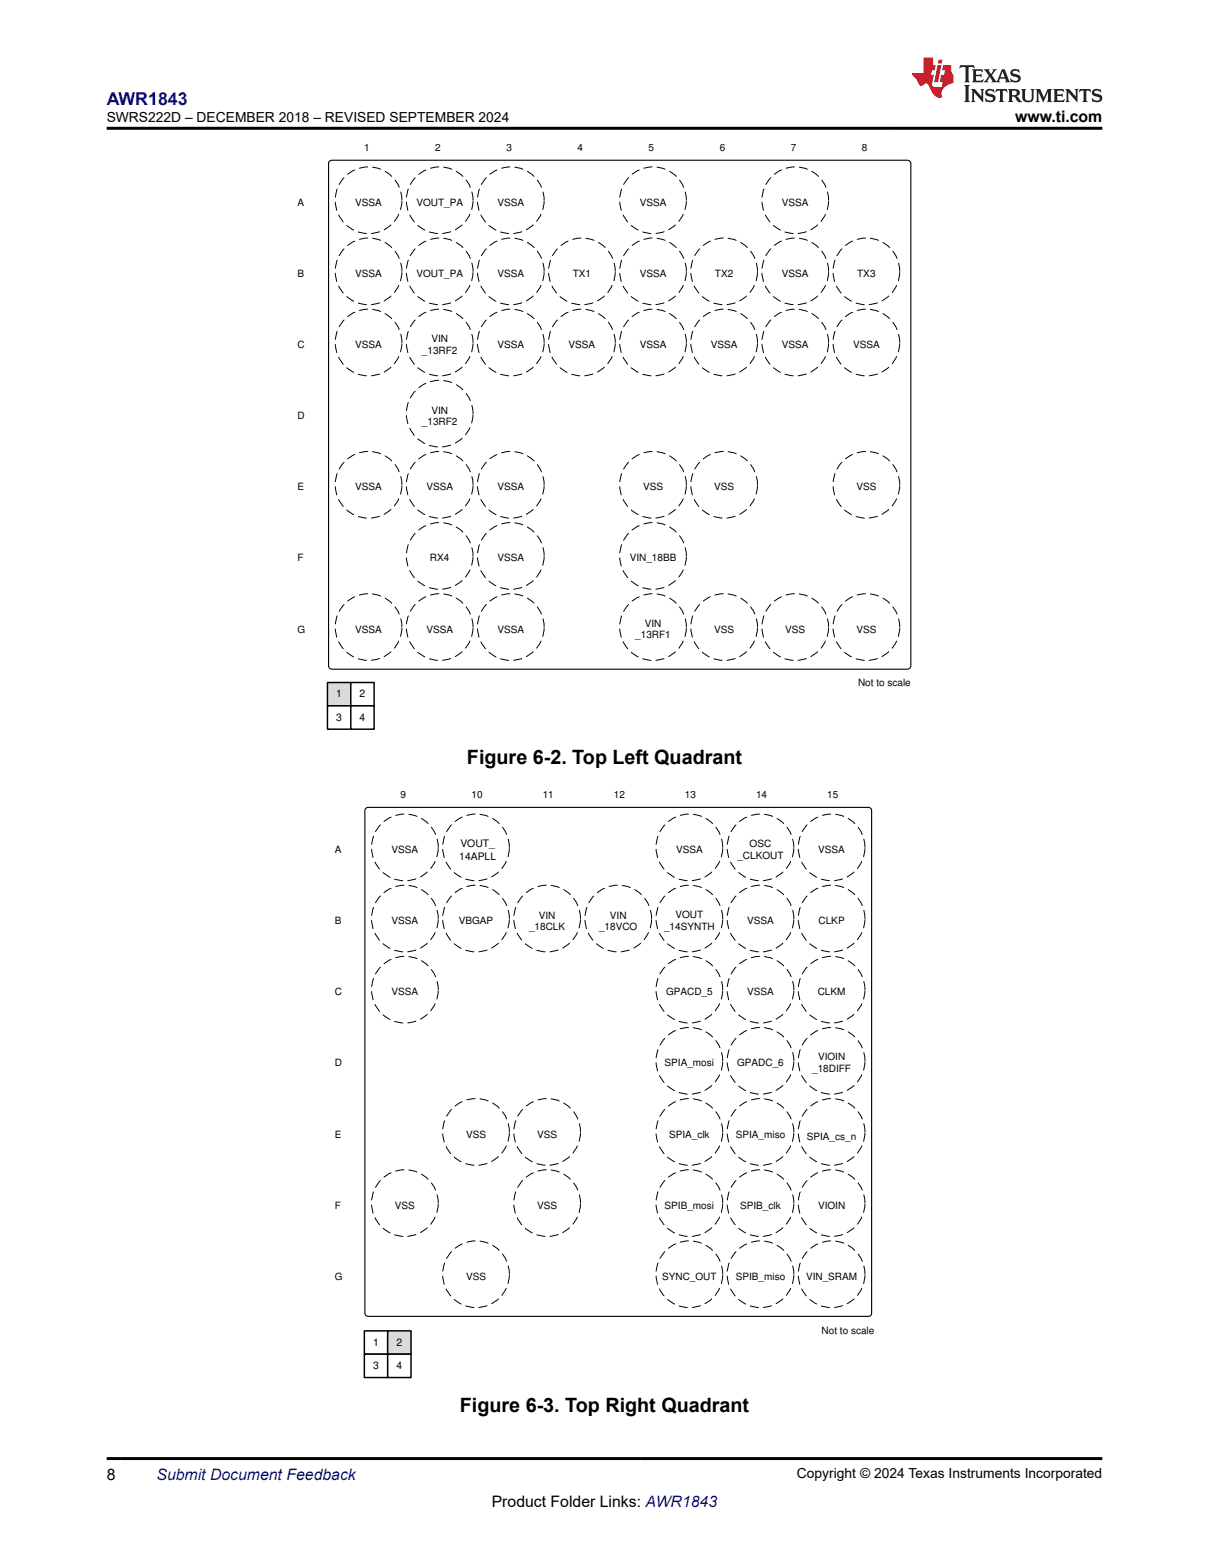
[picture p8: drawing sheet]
<svg xmlns="http://www.w3.org/2000/svg" width="216mm" height="279mm" viewBox="0 0 216 279" stroke-linecap="round" stroke-linejoin="round" font-family="sans-serif">
<defs><g id="words">
<g font-size="3.5">
<text x="83.4" y="136.3">Figure 6-2. Top Left Quadrant</text>
<text x="82.1" y="252.1">Figure 6-3. Top Right Quadrant</text>
</g>
<text font-size="3.2" fill="#00f" x="19" y="18.7">AWR1843</text>
<g font-size="2.8">
<text x="181.3" y="21.8">www.ti.com</text>
<text x="19" y="264.2">8</text>
<text x="87.8" y="269">Product Folder Links: AWR1843</text>
</g>
<text font-size="2.8" fill="#00f" x="27.9" y="264.2">Submit Document Feedback</text>
<g font-size="2.5">
<text x="19" y="21.9">SWRS222D – DECEMBER 2018 – REVISED SEPTEMBER 2024</text>
<text x="142.3" y="263.9">Copyright © 2024 Texas Instruments Incorporated</text>
</g>
<g font-size="1.9">
<text x="60" y="124.5">1</text>
<text x="64.2" y="124.5">2</text>
<text x="60" y="128.7">3</text>
<text x="64.2" y="128.7">4</text>
<text x="82" y="153.5">14APLL</text>
<text x="82.2" y="151.3">VOUT_</text>
<text x="66.6" y="240.2">1</text>
<text x="66.6" y="244.4">3</text>
<text x="70.8" y="240.2">2</text>
<text x="70.8" y="244.4">4</text>
</g>
<g font-size="1.8">
<text x="65" y="27">1</text>
<text x="77.7" y="27">2</text>
<text x="90.4" y="27">3</text>
<text x="103.1" y="27">4</text>
<text x="115.8" y="27">5</text>
<text x="128.5" y="27">6</text>
<text x="141.2" y="27">7</text>
<text x="153.9" y="27">8</text>
<text x="53.1" y="36.7">A</text>
<text x="63.4" y="36.7">VSSA</text>
<text x="74.4" y="36.7">VOUT_PA</text>
<text x="88.8" y="36.7">VSSA</text>
<text x="114.2" y="36.7">VSSA</text>
<text x="139.6" y="36.7">VSSA</text>
<text x="53.1" y="49.4">B</text>
<text x="63.4" y="49.4">VSSA</text>
<text x="74.4" y="49.4">VOUT_PA</text>
<text x="88.8" y="49.4">VSSA</text>
<text x="102.3" y="49.4">TX1</text>
<text x="114.2" y="49.4">VSSA</text>
<text x="127.7" y="49.4">TX2</text>
<text x="139.6" y="49.4">VSSA</text>
<text x="153.1" y="49.4">TX3</text>
<text x="53.1" y="62.1">C</text>
<text x="63.4" y="62.1">VSSA</text>
<text x="75.3" y="63.1">_13RF2</text>
<text x="77" y="61.1">VIN</text>
<text x="88.8" y="62.1">VSSA</text>
<text x="101.5" y="62.1">VSSA</text>
<text x="114.2" y="62.1">VSSA</text>
<text x="126.9" y="62.1">VSSA</text>
<text x="139.6" y="62.1">VSSA</text>
<text x="152.3" y="62.1">VSSA</text>
<text x="53.1" y="74.8">D</text>
<text x="75.3" y="75.8">_13RF2</text>
<text x="77" y="73.8">VIN</text>
<text x="53.1" y="87.5">E</text>
<text x="63.4" y="87.5">VSSA</text>
<text x="76.1" y="87.5">VSSA</text>
<text x="88.8" y="87.5">VSSA</text>
<text x="114.8" y="87.5">VSS</text>
<text x="127.5" y="87.5">VSS</text>
<text x="152.9" y="87.5">VSS</text>
<text x="53.1" y="100.2">F</text>
<text x="76.8" y="100.2">RX4</text>
<text x="88.8" y="100.2">VSSA</text>
<text x="112.4" y="100.2">VIN_18BB</text>
<text x="53.1" y="112.9">G</text>
<text x="63.4" y="112.9">VSSA</text>
<text x="76.1" y="112.9">VSSA</text>
<text x="88.8" y="112.9">VSSA</text>
<text x="113.4" y="113.9">_13RF1</text>
<text x="115.1" y="111.9">VIN</text>
<text x="127.5" y="112.9">VSS</text>
<text x="140.2" y="112.9">VSS</text>
<text x="152.9" y="112.9">VSS</text>
<text x="153.2" y="122.4">Not to scale</text>
<text x="71.5" y="142.6">9</text>
<text x="84.2" y="142.6">10</text>
<text x="96.9" y="142.6">11</text>
<text x="109.6" y="142.6">12</text>
<text x="122.3" y="142.6">13</text>
<text x="135" y="142.6">14</text>
<text x="147.7" y="142.6">15</text>
<text x="59.8" y="152.3">A</text>
<text x="69.9" y="152.3">VSSA</text>
<text x="120.7" y="152.4">VSSA</text>
<text x="131.7" y="153.3">_CLKOUT</text>
<text x="133.9" y="151.3">OSC</text>
<text x="146.1" y="152.3">VSSA</text>
<text x="59.8" y="165">B</text>
<text x="69.9" y="165">VSSA</text>
<text x="81.9" y="165">VBGAP</text>
<text x="94.5" y="166">_18CLK</text>
<text x="96.2" y="164">VIN</text>
<text x="107" y="166">_18VCO</text>
<text x="108.9" y="164">VIN</text>
<text x="118.6" y="166.1">_14SYNTH</text>
<text x="120.6" y="163.9">VOUT</text>
<text x="133.4" y="165">VSSA</text>
<text x="146.2" y="165">CLKP</text>
<text x="59.8" y="177.7">C</text>
<text x="69.9" y="177.7">VSSA</text>
<text x="118.9" y="177.7">GPACD_5</text>
<text x="133.4" y="177.7">VSSA</text>
<text x="146" y="177.7">CLKM</text>
<text x="59.8" y="190.4">D</text>
<text x="118.7" y="190.4">SPIA_mosi</text>
<text x="131.6" y="190.4">GPADC_6</text>
<text x="145" y="191.4">_18DIFF</text>
<text x="146.1" y="189.3">VIOIN</text>
<text x="59.8" y="203.1">E</text>
<text x="83.2" y="203.1">VSS</text>
<text x="95.9" y="203.1">VSS</text>
<text x="119.5" y="203.1">SPIA_clk</text>
<text x="131.4" y="203.1">SPIA_miso</text>
<text x="144.1" y="203.4">SPIA_cs_n</text>
<text x="59.8" y="215.8">F</text>
<text x="70.5" y="215.8">VSS</text>
<text x="95.9" y="215.8">VSS</text>
<text x="118.7" y="215.8">SPIB_mosi</text>
<text x="132.2" y="215.8">SPIB_clk</text>
<text x="146.1" y="215.8">VIOIN</text>
<text x="59.8" y="228.5">G</text>
<text x="83.2" y="228.5">VSS</text>
<text x="118.2" y="228.5">SYNC_OUT</text>
<text x="131.4" y="228.5">SPIB_miso</text>
<text x="143.9" y="228.5">VIN_SRAM</text>
<text x="146.7" y="238.1">Not to scale</text>
</g>
</g></defs>
<path d="M58.9 28.8l.4-.2h102.7a.61 .61 0 0 1 .7 .6v89.7a.61 .61 0 0 1-.7 .6h-102.7a.61 .61 0 0 1-.6-.6v-89.7z" fill="none" stroke="#000" stroke-width=".2"/>
<circle cx="65.8" cy="35.7" r="6" fill="#fff"/>
<circle cx="65.8" cy="35.7" r="6" fill="none" stroke="#000" stroke-width=".18" stroke-dasharray="1.5 .9"/>
<circle cx="78.5" cy="35.7" r="6" fill="#fff"/>
<circle cx="78.5" cy="35.7" r="6" fill="none" stroke="#000" stroke-width=".18" stroke-dasharray="1.5 .9"/>
<circle cx="91.2" cy="35.7" r="6" fill="#fff"/>
<circle cx="91.2" cy="35.7" r="6" fill="none" stroke="#000" stroke-width=".18" stroke-dasharray="1.5 .9"/>
<circle cx="116.6" cy="35.7" r="6" fill="#fff"/>
<circle cx="116.6" cy="35.7" r="6" fill="none" stroke="#000" stroke-width=".18" stroke-dasharray="1.5 .9"/>
<circle cx="142" cy="35.7" r="6" fill="#fff"/>
<circle cx="142" cy="35.7" r="6" fill="none" stroke="#000" stroke-width=".18" stroke-dasharray="1.5 .9"/>
<circle cx="65.8" cy="48.4" r="6" fill="#fff"/>
<circle cx="65.8" cy="48.4" r="6" fill="none" stroke="#000" stroke-width=".18" stroke-dasharray="1.5 .9"/>
<circle cx="78.5" cy="48.4" r="6" fill="#fff"/>
<circle cx="78.5" cy="48.4" r="6" fill="none" stroke="#000" stroke-width=".18" stroke-dasharray="1.5 .9"/>
<circle cx="91.2" cy="48.4" r="6" fill="#fff"/>
<circle cx="91.2" cy="48.4" r="6" fill="none" stroke="#000" stroke-width=".18" stroke-dasharray="1.5 .9"/>
<circle cx="103.9" cy="48.4" r="6" fill="#fff"/>
<circle cx="103.9" cy="48.4" r="6" fill="none" stroke="#000" stroke-width=".18" stroke-dasharray="1.5 .9"/>
<circle cx="116.6" cy="48.4" r="6" fill="#fff"/>
<circle cx="116.6" cy="48.4" r="6" fill="none" stroke="#000" stroke-width=".18" stroke-dasharray="1.5 .9"/>
<circle cx="129.3" cy="48.4" r="6" fill="#fff"/>
<circle cx="129.3" cy="48.4" r="6" fill="none" stroke="#000" stroke-width=".18" stroke-dasharray="1.5 .9"/>
<circle cx="142" cy="48.4" r="6" fill="#fff"/>
<circle cx="142" cy="48.4" r="6" fill="none" stroke="#000" stroke-width=".18" stroke-dasharray="1.5 .9"/>
<circle cx="154.7" cy="48.4" r="6" fill="#fff"/>
<circle cx="154.7" cy="48.4" r="6" fill="none" stroke="#000" stroke-width=".18" stroke-dasharray="1.5 .9"/>
<circle cx="65.8" cy="61.1" r="6" fill="#fff"/>
<circle cx="65.8" cy="61.1" r="6" fill="none" stroke="#000" stroke-width=".18" stroke-dasharray="1.5 .9"/>
<circle cx="78.5" cy="61.1" r="6" fill="#fff"/>
<circle cx="78.5" cy="61.1" r="6" fill="none" stroke="#000" stroke-width=".18" stroke-dasharray="1.5 .9"/>
<circle cx="91.2" cy="61.1" r="6" fill="#fff"/>
<circle cx="91.2" cy="61.1" r="6" fill="none" stroke="#000" stroke-width=".18" stroke-dasharray="1.5 .9"/>
<circle cx="103.9" cy="61.1" r="6" fill="#fff"/>
<circle cx="103.9" cy="61.1" r="6" fill="none" stroke="#000" stroke-width=".18" stroke-dasharray="1.5 .9"/>
<circle cx="116.6" cy="61.1" r="6" fill="#fff"/>
<circle cx="116.6" cy="61.1" r="6" fill="none" stroke="#000" stroke-width=".18" stroke-dasharray="1.5 .9"/>
<circle cx="129.3" cy="61.1" r="6" fill="#fff"/>
<circle cx="129.3" cy="61.1" r="6" fill="none" stroke="#000" stroke-width=".18" stroke-dasharray="1.5 .9"/>
<circle cx="142" cy="61.1" r="6" fill="#fff"/>
<circle cx="142" cy="61.1" r="6" fill="none" stroke="#000" stroke-width=".18" stroke-dasharray="1.5 .9"/>
<circle cx="154.7" cy="61.1" r="6" fill="#fff"/>
<circle cx="154.7" cy="61.1" r="6" fill="none" stroke="#000" stroke-width=".18" stroke-dasharray="1.5 .9"/>
<circle cx="78.5" cy="73.8" r="6" fill="#fff"/>
<circle cx="78.5" cy="73.8" r="6" fill="none" stroke="#000" stroke-width=".18" stroke-dasharray="1.5 .9"/>
<circle cx="65.8" cy="86.5" r="6" fill="#fff"/>
<circle cx="65.8" cy="86.5" r="6" fill="none" stroke="#000" stroke-width=".18" stroke-dasharray="1.5 .9"/>
<circle cx="78.5" cy="86.5" r="6" fill="#fff"/>
<circle cx="78.5" cy="86.5" r="6" fill="none" stroke="#000" stroke-width=".18" stroke-dasharray="1.5 .9"/>
<circle cx="91.2" cy="86.5" r="6" fill="#fff"/>
<circle cx="91.2" cy="86.5" r="6" fill="none" stroke="#000" stroke-width=".18" stroke-dasharray="1.5 .9"/>
<circle cx="116.6" cy="86.5" r="6" fill="#fff"/>
<circle cx="116.6" cy="86.5" r="6" fill="none" stroke="#000" stroke-width=".18" stroke-dasharray="1.5 .9"/>
<circle cx="129.3" cy="86.5" r="6" fill="#fff"/>
<circle cx="129.3" cy="86.5" r="6" fill="none" stroke="#000" stroke-width=".18" stroke-dasharray="1.5 .9"/>
<circle cx="154.7" cy="86.5" r="6" fill="#fff"/>
<circle cx="154.7" cy="86.5" r="6" fill="none" stroke="#000" stroke-width=".18" stroke-dasharray="1.5 .9"/>
<circle cx="78.5" cy="99.2" r="6" fill="#fff"/>
<circle cx="78.5" cy="99.2" r="6" fill="none" stroke="#000" stroke-width=".18" stroke-dasharray="1.5 .9"/>
<circle cx="91.2" cy="99.2" r="6" fill="#fff"/>
<circle cx="91.2" cy="99.2" r="6" fill="none" stroke="#000" stroke-width=".18" stroke-dasharray="1.5 .9"/>
<circle cx="116.6" cy="99.2" r="6" fill="#fff"/>
<circle cx="116.6" cy="99.2" r="6" fill="none" stroke="#000" stroke-width=".18" stroke-dasharray="1.5 .9"/>
<circle cx="65.8" cy="111.9" r="6" fill="#fff"/>
<circle cx="65.8" cy="111.9" r="6" fill="none" stroke="#000" stroke-width=".18" stroke-dasharray="1.5 .9"/>
<circle cx="78.5" cy="111.9" r="6" fill="#fff"/>
<circle cx="78.5" cy="111.9" r="6" fill="none" stroke="#000" stroke-width=".18" stroke-dasharray="1.5 .9"/>
<circle cx="91.2" cy="111.9" r="6" fill="#fff"/>
<circle cx="91.2" cy="111.9" r="6" fill="none" stroke="#000" stroke-width=".18" stroke-dasharray="1.5 .9"/>
<circle cx="116.6" cy="111.9" r="6" fill="#fff"/>
<circle cx="116.6" cy="111.9" r="6" fill="none" stroke="#000" stroke-width=".18" stroke-dasharray="1.5 .9"/>
<circle cx="129.3" cy="111.9" r="6" fill="#fff"/>
<circle cx="129.3" cy="111.9" r="6" fill="none" stroke="#000" stroke-width=".18" stroke-dasharray="1.5 .9"/>
<circle cx="142" cy="111.9" r="6" fill="#fff"/>
<circle cx="142" cy="111.9" r="6" fill="none" stroke="#000" stroke-width=".18" stroke-dasharray="1.5 .9"/>
<circle cx="154.7" cy="111.9" r="6" fill="#fff"/>
<circle cx="154.7" cy="111.9" r="6" fill="none" stroke="#000" stroke-width=".18" stroke-dasharray="1.5 .9"/>
<path d="M58.5 121.8h4.1v4.2h-4.1z" fill-rule="evenodd" fill="#dbdbdb"/>
<path d="M58.5 121.8h4.1v4.2h-4.1z" fill="none" stroke="#000" stroke-width=".26"/>
<path d="M62.6 121.8h4.2v4.2h-4.2z" fill-rule="evenodd" fill="#fff"/>
<path d="M62.6 121.8h4.2v4.2h-4.2z" fill="none" stroke="#000" stroke-width=".26"/>
<path d="M58.5 126h4.1v4.2h-4.1z" fill-rule="evenodd" fill="#fff"/>
<path d="M58.5 126h4.1v4.2h-4.1z" fill="none" stroke="#000" stroke-width=".26"/>
<path d="M62.6 126h4.2v4.2h-4.2z" fill-rule="evenodd" fill="#fff"/>
<path d="M62.6 126h4.2v4.2h-4.2z" fill="none" stroke="#000" stroke-width=".26"/>
<path d="M65.4 144.2l89.7-.1 .5 .3 .1 90-.3 .5-89.7 .1-.5-.3v-90z" fill="none" stroke="#000" stroke-width=".2"/>
<circle cx="72.3" cy="151.3" r="6" fill="#fff"/>
<circle cx="72.3" cy="151.3" r="6" fill="none" stroke="#000" stroke-width=".18" stroke-dasharray="1.5 .9"/>
<circle cx="85" cy="151.3" r="6" fill="#fff"/>
<circle cx="85" cy="151.3" r="6" fill="none" stroke="#000" stroke-width=".18" stroke-dasharray="1.5 .9"/>
<circle cx="123.1" cy="151.3" r="6" fill="#fff"/>
<circle cx="123.1" cy="151.3" r="6" fill="none" stroke="#000" stroke-width=".18" stroke-dasharray="1.5 .9"/>
<circle cx="135.8" cy="151.3" r="6" fill="#fff"/>
<circle cx="135.8" cy="151.3" r="6" fill="none" stroke="#000" stroke-width=".18" stroke-dasharray="1.5 .9"/>
<circle cx="148.5" cy="151.3" r="6" fill="#fff"/>
<circle cx="148.5" cy="151.3" r="6" fill="none" stroke="#000" stroke-width=".18" stroke-dasharray="1.5 .9"/>
<circle cx="72.3" cy="164" r="6" fill="#fff"/>
<circle cx="72.3" cy="164" r="6" fill="none" stroke="#000" stroke-width=".18" stroke-dasharray="1.5 .9"/>
<circle cx="85" cy="164" r="6" fill="#fff"/>
<circle cx="85" cy="164" r="6" fill="none" stroke="#000" stroke-width=".18" stroke-dasharray="1.5 .9"/>
<circle cx="97.7" cy="164" r="6" fill="#fff"/>
<circle cx="97.7" cy="164" r="6" fill="none" stroke="#000" stroke-width=".18" stroke-dasharray="1.5 .9"/>
<circle cx="110.4" cy="164" r="6" fill="#fff"/>
<circle cx="110.4" cy="164" r="6" fill="none" stroke="#000" stroke-width=".18" stroke-dasharray="1.5 .9"/>
<circle cx="123.1" cy="164" r="6" fill="#fff"/>
<circle cx="123.1" cy="164" r="6" fill="none" stroke="#000" stroke-width=".18" stroke-dasharray="1.5 .9"/>
<circle cx="135.8" cy="164" r="6" fill="#fff"/>
<circle cx="135.8" cy="164" r="6" fill="none" stroke="#000" stroke-width=".18" stroke-dasharray="1.5 .9"/>
<circle cx="148.5" cy="164" r="6" fill="#fff"/>
<circle cx="148.5" cy="164" r="6" fill="none" stroke="#000" stroke-width=".18" stroke-dasharray="1.5 .9"/>
<circle cx="72.3" cy="176.7" r="6" fill="#fff"/>
<circle cx="72.3" cy="176.7" r="6" fill="none" stroke="#000" stroke-width=".18" stroke-dasharray="1.5 .9"/>
<circle cx="123.1" cy="176.7" r="6" fill="#fff"/>
<circle cx="123.1" cy="176.7" r="6" fill="none" stroke="#000" stroke-width=".18" stroke-dasharray="1.5 .9"/>
<circle cx="135.8" cy="176.7" r="6" fill="#fff"/>
<circle cx="135.8" cy="176.7" r="6" fill="none" stroke="#000" stroke-width=".18" stroke-dasharray="1.5 .9"/>
<circle cx="148.5" cy="176.7" r="6" fill="#fff"/>
<circle cx="148.5" cy="176.7" r="6" fill="none" stroke="#000" stroke-width=".18" stroke-dasharray="1.5 .9"/>
<circle cx="123.1" cy="189.4" r="6" fill="#fff"/>
<circle cx="123.1" cy="189.4" r="6" fill="none" stroke="#000" stroke-width=".18" stroke-dasharray="1.5 .9"/>
<circle cx="135.8" cy="189.4" r="6" fill="#fff"/>
<circle cx="135.8" cy="189.4" r="6" fill="none" stroke="#000" stroke-width=".18" stroke-dasharray="1.5 .9"/>
<circle cx="148.5" cy="189.4" r="6" fill="#fff"/>
<circle cx="148.5" cy="189.4" r="6" fill="none" stroke="#000" stroke-width=".18" stroke-dasharray="1.5 .9"/>
<circle cx="85" cy="202.1" r="6" fill="#fff"/>
<circle cx="85" cy="202.1" r="6" fill="none" stroke="#000" stroke-width=".18" stroke-dasharray="1.5 .9"/>
<circle cx="97.7" cy="202.1" r="6" fill="#fff"/>
<circle cx="97.7" cy="202.1" r="6" fill="none" stroke="#000" stroke-width=".18" stroke-dasharray="1.5 .9"/>
<circle cx="123.1" cy="202.1" r="6" fill="#fff"/>
<circle cx="123.1" cy="202.1" r="6" fill="none" stroke="#000" stroke-width=".18" stroke-dasharray="1.5 .9"/>
<circle cx="135.8" cy="202.1" r="6" fill="#fff"/>
<circle cx="135.8" cy="202.1" r="6" fill="none" stroke="#000" stroke-width=".18" stroke-dasharray="1.5 .9"/>
<circle cx="148.5" cy="202.1" r="6" fill="#fff"/>
<circle cx="148.5" cy="202.1" r="6" fill="none" stroke="#000" stroke-width=".18" stroke-dasharray="1.5 .9"/>
<circle cx="72.3" cy="214.8" r="6" fill="#fff"/>
<circle cx="72.3" cy="214.8" r="6" fill="none" stroke="#000" stroke-width=".18" stroke-dasharray="1.5 .9"/>
<circle cx="97.7" cy="214.8" r="6" fill="#fff"/>
<circle cx="97.7" cy="214.8" r="6" fill="none" stroke="#000" stroke-width=".18" stroke-dasharray="1.5 .9"/>
<circle cx="123.1" cy="214.8" r="6" fill="#fff"/>
<circle cx="123.1" cy="214.8" r="6" fill="none" stroke="#000" stroke-width=".18" stroke-dasharray="1.5 .9"/>
<circle cx="135.8" cy="214.8" r="6" fill="#fff"/>
<circle cx="135.8" cy="214.8" r="6" fill="none" stroke="#000" stroke-width=".18" stroke-dasharray="1.5 .9"/>
<circle cx="148.5" cy="214.8" r="6" fill="#fff"/>
<circle cx="148.5" cy="214.8" r="6" fill="none" stroke="#000" stroke-width=".18" stroke-dasharray="1.5 .9"/>
<circle cx="85" cy="227.5" r="6" fill="#fff"/>
<circle cx="85" cy="227.5" r="6" fill="none" stroke="#000" stroke-width=".18" stroke-dasharray="1.5 .9"/>
<circle cx="123.1" cy="227.5" r="6" fill="#fff"/>
<circle cx="123.1" cy="227.5" r="6" fill="none" stroke="#000" stroke-width=".18" stroke-dasharray="1.5 .9"/>
<circle cx="135.8" cy="227.5" r="6" fill="#fff"/>
<circle cx="135.8" cy="227.5" r="6" fill="none" stroke="#000" stroke-width=".18" stroke-dasharray="1.5 .9"/>
<circle cx="148.5" cy="227.5" r="6" fill="#fff"/>
<circle cx="148.5" cy="227.5" r="6" fill="none" stroke="#000" stroke-width=".18" stroke-dasharray="1.5 .9"/>
<path d="M65.1 237.6h4.1v4.2h-4.1z" fill-rule="evenodd" fill="#fff"/>
<path d="M65.1 237.6h4.1v4.2h-4.1z" fill="none" stroke="#000" stroke-width=".26"/>
<path d="M69.2 237.6h4.2v4.2h-4.2z" fill-rule="evenodd" fill="#dbdbdb"/>
<path d="M69.2 237.6h4.2v4.2h-4.2z" fill="none" stroke="#000" stroke-width=".26"/>
<path d="M65.1 241.8h4.1v4.1h-4.1z" fill-rule="evenodd" fill="#fff"/>
<path d="M65.1 241.8h4.1v4.1h-4.1z" fill="none" stroke="#000" stroke-width=".26"/>
<path d="M69.2 241.8h4.2v4.1h-4.2z" fill-rule="evenodd" fill="#fff"/>
<path d="M69.2 241.8h4.2v4.1h-4.2z" fill="none" stroke="#000" stroke-width=".26"/>
<path d="M171.5 11.6l-.2 .6a.81 .81 0 0 1 1.1-.1v2.2l-.2 .4h1l-.2-.4v-2.2a.81 .81 0 0 1 1.1 .1l-.2-.6zM173.6 12.4l.2 .3v1.6l-.2 .4h1.9l.1-.6a1.17 1.17 0 0 1-1.3 .3v-.8h.6l.4 .2v-.7l-.4 .2h-.6v-.5l.2-.2a1 1 0 0 1 1 .3l-.1-.5zM175.7 12.4l.9 1.1-1 1.2h.9l-.2-.2 .5-.8 .4 .8-.2 .2h1.6l-.2-.2 .2-.5h.9l.1 .5-.1 .2h.9l-.2-.4-.8-1.9h-.5l-.9 2.1-.9-1.1 .9-1h-.8l.2 .2-.4 .6-.4-.6 .2-.2zM179 12.8l.4 1h-.7zM180.7 12.5a.65 .65 0 0 0-.2 .7 .65 .65 0 0 0 .6 .5l.6 .1 .1 .3a.79 .79 0 0 1-.7 .4 .79 .79 0 0 1-.7-.5l.1 .7 .2-.1a.93 .93 0 0 0 1.1 0 .93 .93 0 0 0 .4-.9 1.46 1.46 0 0 0-1.2-.6l-.1-.3a1.09 1.09 0 0 1 1.2 .2l-.2-.6-.1 .1-.5-.2zM172.2 15.2l.2 .4v2.2l-.2 .4h1l-.2-.4v-2.2l.2-.4zM173.4 15.9l.2 .4v1.5l-.2 .4h.8l-.3-.4 .1-1.3 1.6 1.8v-2l.2-.4h-.7l.1 .2 .1 1.1-1.2-1.3zM176.2 16a.65 .65 0 0 0-.2 .8 .65 .65 0 0 0 .6 .4l.6 .2 .1 .2a.79 .79 0 0 1-.7 .4 .79 .79 0 0 1-.7-.5l.1 .7 .2-.1a.93 .93 0 0 0 1.1 .1 .93 .93 0 0 0 .4-1 1.46 1.46 0 0 0-1.2-.5l-.1-.4a1.09 1.09 0 0 1 1.2 .2l-.1-.6-.2 .1-.5-.1zM177.9 15.9l-.1 .6a.63 .63 0 0 1 .8-.3v1.6l-.3 .4h1l-.2-.4v-1.6a.66 .66 0 0 1 .8 .3l-.1-.6zM180 15.9l.2 .4v1.5l-.2 .4h1l-.2-.2-.1-.7h.3a.87 .87 0 0 1 .6 .7 .64 .64 0 0 0 .9 .1l-.2-.1-.5-.7-.3-.1a.61 .61 0 0 0 .6-.6 .61 .61 0 0 0-.5-.7zM180.8 16.2h.1a.47 .47 0 0 1 .5 .1 .47 .47 0 0 1 .1 .5l-.1 .1-.7 .1zM182.3 15.9l.2 .2a2.27 2.27 0 0 0 .4 2 1.04 1.04 0 0 0 1.7-.7v-1.3l.2-.2h-.8l.2 .4v1.1a.6 .6 0 0 1-.6 .6 .6 .6 0 0 1-.6-.6v-1.1l.3-.4zM184.9 15.9l.2 .4v1.5l-.2 .4h.8l-.3-.4v-1.4l.9 1.9 .9-1.9v1.4l-.3 .4h1l-.2-.4v-1.5l.2-.4h-.8l-.7 1.5-.6-1.5zM188.1 15.9l.2 .4v1.5l-.2 .4h1.9l.1-.6a1.17 1.17 0 0 1-1.3 .3v-.8h.6l.4 .2v-.6l-.4 .2h-.6v-.6l.2-.1a1.01 1.01 0 0 1 1 .3l-.1-.6zM190.2 15.9l.3 .4v1.5l-.3 .4h.8l-.2-.4v-1.3l1.6 1.8v-2l.2-.4h-.7l.2 .2v1.1l-1.2-1.3zM192.8 15.9l-.1 .6a.63 .63 0 0 1 .8-.3v1.6l-.3 .4h1l-.2-.4v-1.6a.66 .66 0 0 1 .8 .3l-.1-.6zM195.2 16a.65 .65 0 0 0-.2 .8 .65 .65 0 0 0 .6 .4l.6 .2 .2 .2a.79 .79 0 0 1-.7 .4 .79 .79 0 0 1-.7-.5l.1 .7 .2-.1a.93 .93 0 0 0 1 .1 .93 .93 0 0 0 .5-1 1.46 1.46 0 0 0-1.3-.5v-.4a1.09 1.09 0 0 1 1.2 .2l-.2-.6-.2 .1-.5-.1z" fill="#231f20"/>
<path d="M164.9 10.3v2.7h-2l.1 .4 .8 1a.95 .95 0 0 0 1 .9 .59 .59 0 0 1 .5-.4 .59 .59 0 0 1 .5 .3l.4 .8a1.73 1.73 0 0 0 2 1.4 1.76 1.76 0 0 1 1.1-2.3l1-.3-.1-1.5a1.59 1.59 0 0 1-.3-1.7h-1.5l-.2 .9h.6l-.2 .9h-.5l-.2 .9v.3l.4 .1-.1 .9h-.7a.73 .73 0 0 1-1-.7l.3-1.5h-.5l.1-.9h.5l.2-.9h-.5v-1.3zM167.4 11.6l-.6 3.1h.7l.6-3.1zM167.6 10.7l-.1 .6h.7l.1-.6z" fill="#ed1c24"/>
<path d="M19 22.9h177.8M19 260.4h177.8" fill="none" stroke="#000" stroke-width=".53"/>
<use href="#words"/>
</svg>
